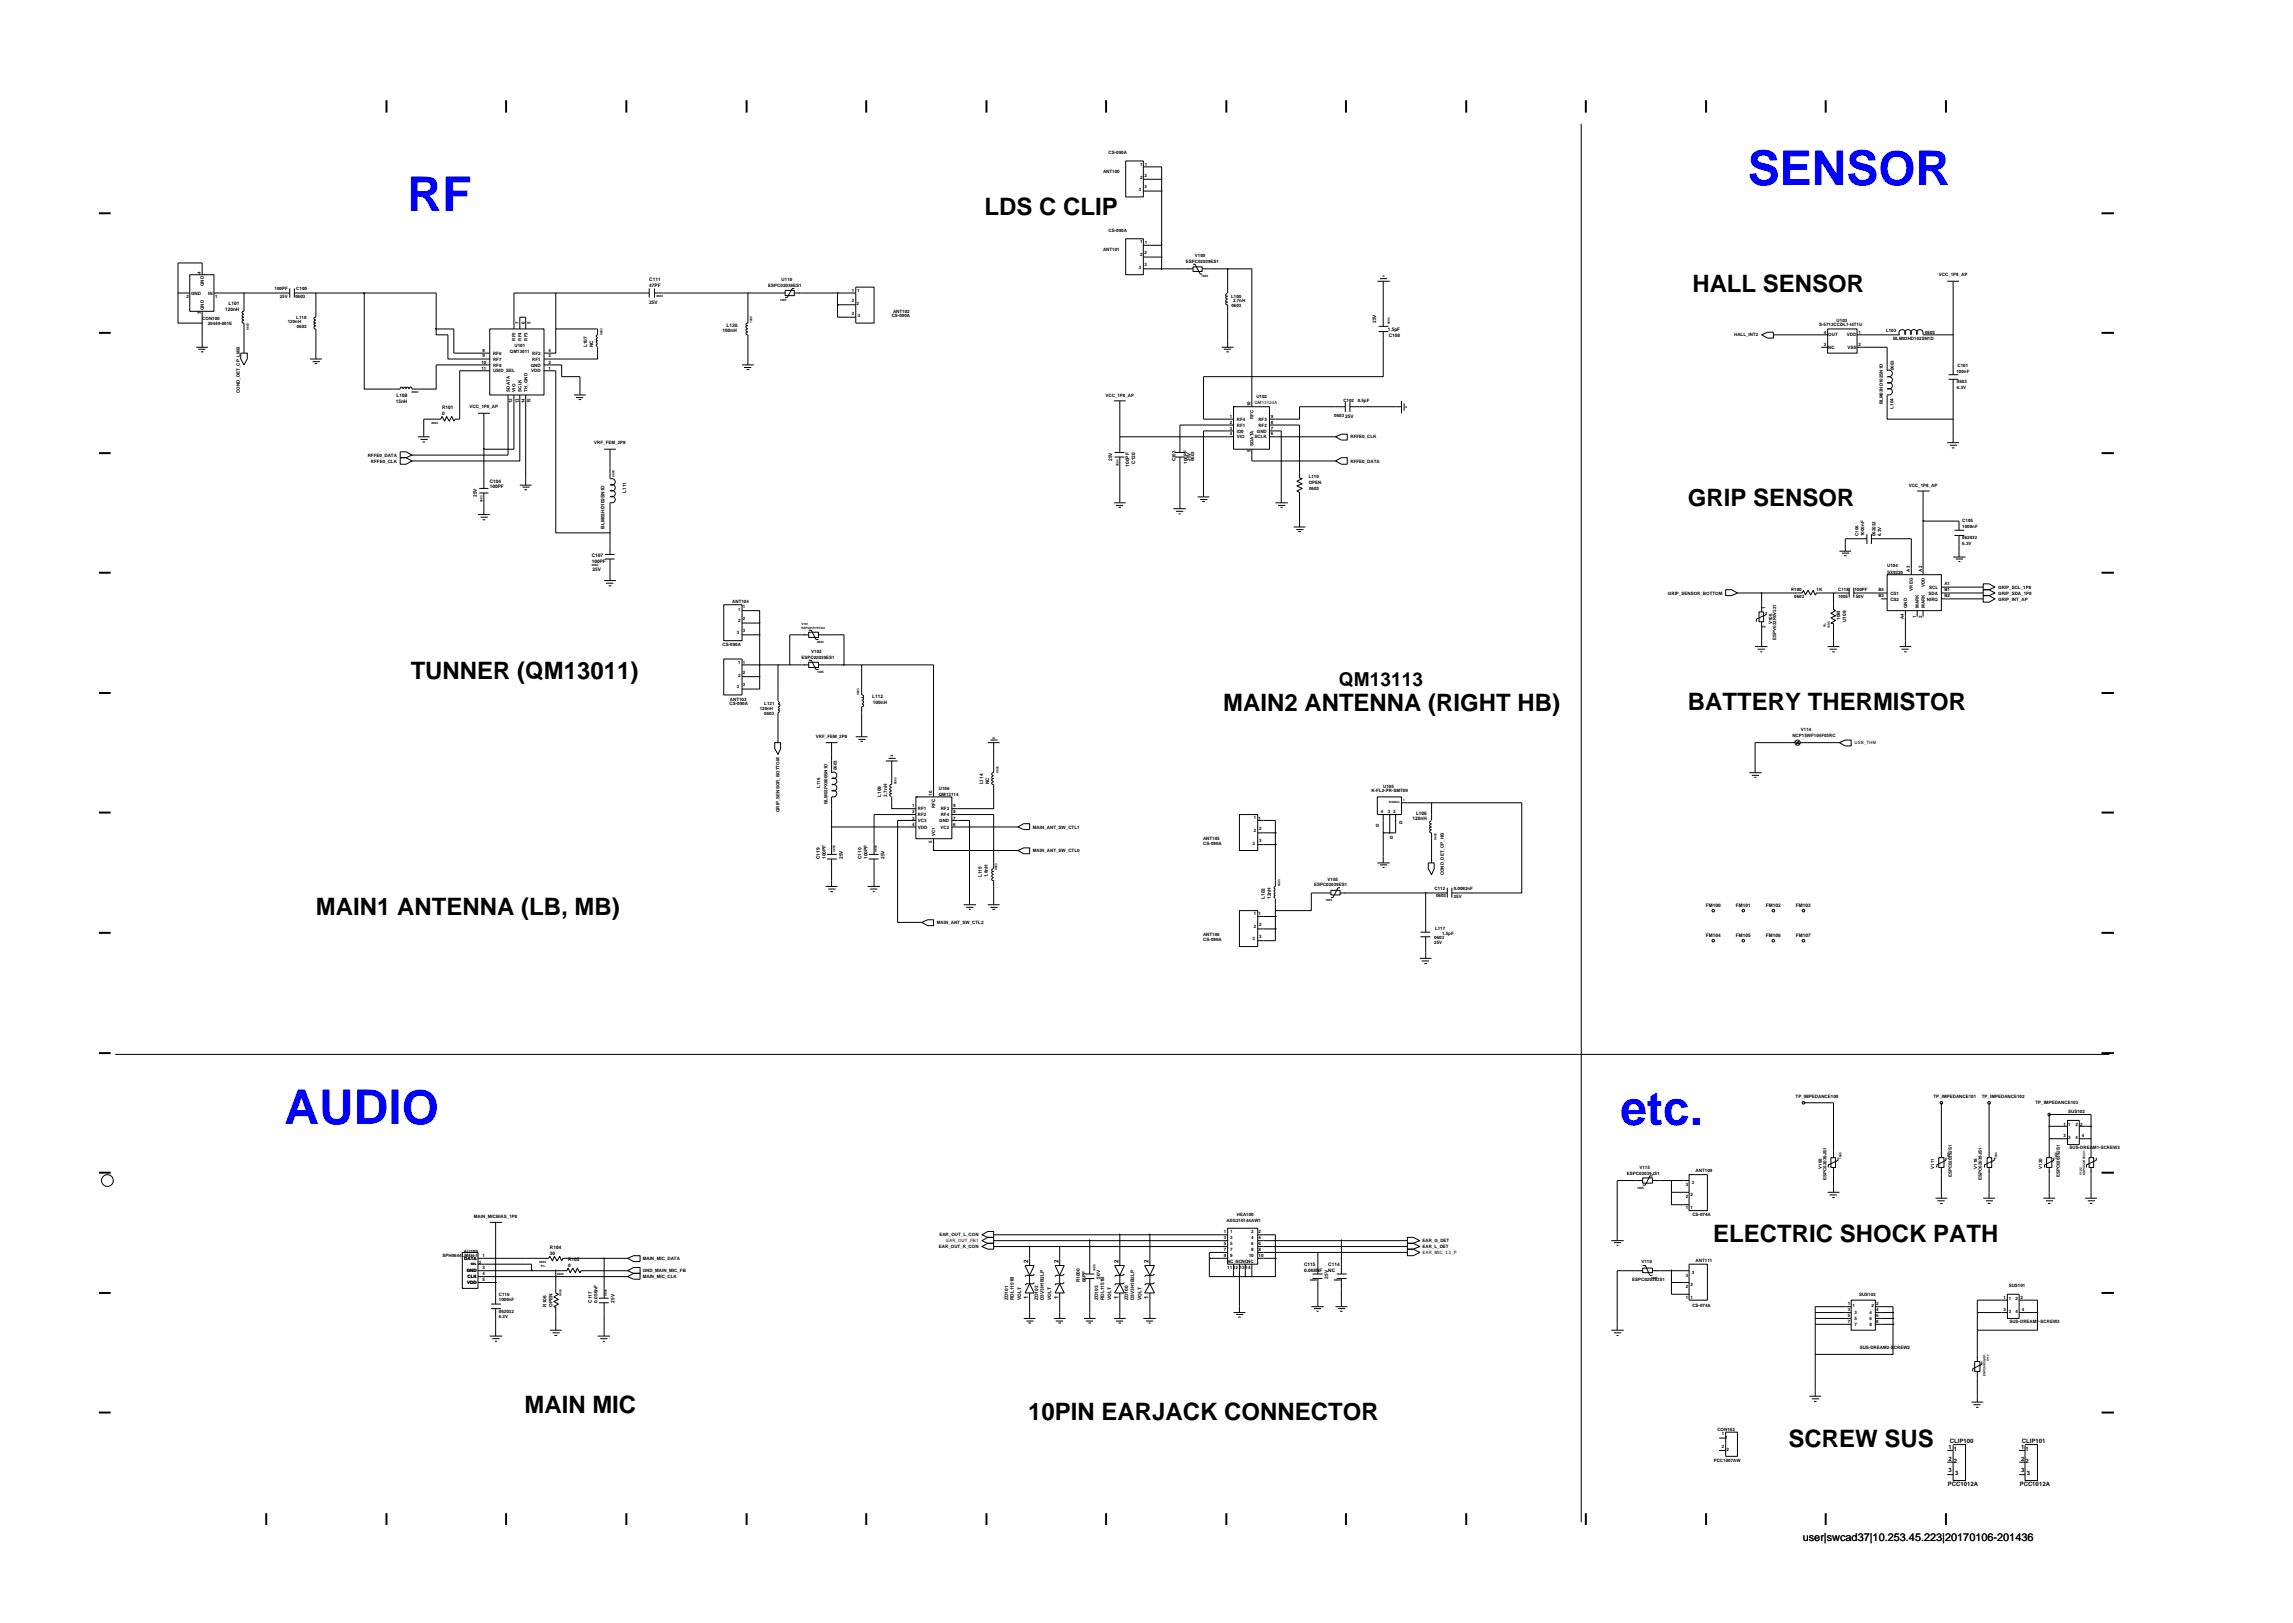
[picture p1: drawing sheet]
<svg xmlns="http://www.w3.org/2000/svg" width="297mm" height="210mm" viewBox="0 0 297 210" stroke-linecap="round" stroke-linejoin="round" font-family="sans-serif">
<defs><g id="words">
<g font-size="6.2" fill="#00f">
<text x="226.4" y="24">SENSOR</text>
<text x="52.8" y="27.3">RF</text>
<text x="36.9" y="145.6">AUDIO</text>
<text x="209.9" y="145.7">etc.</text>
</g>
<g font-size="3.1">
<text x="127.5" y="27.9">LDS C CLIP</text>
<text x="219.2" y="37.8">HALL SENSOR</text>
<text x="218.6" y="65.6">GRIP SENSOR</text>
<text x="53.2" y="87.9">TUNNER (QM13011)</text>
<text x="158.4" y="92.1">MAIN2 ANTENNA (RIGHT HB)</text>
<text x="218.6" y="92">BATTERY THERMISTOR</text>
<text x="40.9" y="118.6">MAIN1 ANTENNA (LB, MB)</text>
<text x="221.9" y="160.9">ELECTRIC SHOCK PATH</text>
<text x="67.9" y="183">MAIN MIC</text>
<text x="133.2" y="184">10PIN EARJACK CONNECTOR</text>
<text x="231.7" y="187.5">SCREW SUS</text>
</g>
<text font-size="2.5" x="173.4" y="88.8">QM13113</text>
<text font-size="1.4" x="233.5" y="199.7">user|swcad37|10.253.45.223|20170106-201436</text>
<g font-size=".8">
<text x="133.2" y="163.6" transform="rotate(-90 133.2 163.6)">2</text>
<text x="137.1" y="163.6" transform="rotate(-90 137.1 163.6)">2</text>
<text x="144.9" y="163.6" transform="rotate(-90 144.9 163.6)">2</text>
<text x="148.8" y="163.6" transform="rotate(-90 148.8 163.6)">2</text>
<text x="133.2" y="168.3" transform="rotate(-90 133.2 168.3)">1</text>
<text x="137.1" y="168.3" transform="rotate(-90 137.1 168.3)">1</text>
<text x="144.9" y="168.3" transform="rotate(-90 144.9 168.3)">1</text>
<text x="148.8" y="168.3" transform="rotate(-90 148.8 168.3)">1</text>
<text x="252.4" y="187.7">1</text>
<text x="252.4" y="189.2">2</text>
<text x="252.4" y="190.8">3</text>
<text x="252.6" y="187">CLIP100</text>
<text x="253.1" y="188">1</text>
<text x="253.1" y="189.6">2</text>
<text x="253.3" y="191.1">3</text>
<text x="261.8" y="187.7">1</text>
<text x="261.8" y="189.2">2</text>
<text x="261.8" y="190.8">3</text>
<text x="261.9" y="187">CLIP101</text>
<text x="262.4" y="188">1</text>
<text x="262.4" y="189.6">2</text>
<text x="262.6" y="191.1">3</text>
<text x="252.3" y="192.5">PCC1012A</text>
<text x="261.6" y="192.5">PCC1012A</text>
</g>
<g font-size=".6">
<text x="142.9" y="22.5">ANT100</text>
<text x="143.6" y="19.9">CS-090A</text>
<text x="147.7" y="23.1">2</text>
<text x="147.7" y="21.4">1</text>
<text x="148.3" y="22.9">2</text>
<text x="148.3" y="21.5">1</text>
<text x="147.5" y="24.8">3</text>
<text x="148.3" y="24.4">3</text>
<text x="26" y="35.5" transform="rotate(-90 26 35.5)">4</text>
<text x="142.9" y="32.5">ANT101</text>
<text x="143.6" y="30">CS-090A</text>
<text x="147.5" y="34.8">3</text>
<text x="147.7" y="33.2">2</text>
<text x="147.7" y="31.5">1</text>
<text x="148.3" y="33">2</text>
<text x="148.3" y="34.5">3</text>
<text x="148.3" y="31.6">1</text>
<text x="153.6" y="34.1">ESPC02039ES1</text>
<text x="154.8" y="33.3">V100</text>
<text x="251.2" y="35.8">VCC_1P8_AP</text>
<text x="24.2" y="38.6">2</text>
<text x="24.8" y="38.2">GND</text>
<text x="26" y="40.7" transform="rotate(-90 26 40.7)">3</text>
<text x="26.2" y="41.5">CON100</text>
<text x="26.4" y="40.2" transform="rotate(-90 26.4 40.2)">GND</text>
<text x="26.4" y="37.1" transform="rotate(-90 26.4 37.1)">GND</text>
<text x="27" y="38.2">IN</text>
<text x="27.9" y="38.6">1</text>
<text x="29.2" y="40.3">120nH</text>
<text x="29.6" y="39.5">L101</text>
<text x="35.6" y="37.6">100PF</text>
<text x="36.2" y="38.6">25V</text>
<text x="37.3" y="41.9">120nH</text>
<text x="38.3" y="38.6">0603</text>
<text x="38.4" y="37.6">C100</text>
<text x="38.4" y="41.3">L118</text>
<text x="84.1" y="36.4">C111</text>
<text x="84.1" y="37.2">47PF</text>
<text x="84.1" y="39.4">25V</text>
<text x="99.5" y="37.2">ESPC02039ES1</text>
<text x="101.3" y="36.4">U110</text>
<text x="110.3" y="37.8">1</text>
<text x="110.4" y="39.1">2</text>
<text x="110.4" y="40.8">3</text>
<text x="111" y="39.5">2</text>
<text x="111" y="37.8">1</text>
<text x="111.1" y="41">3</text>
<text x="115.5" y="41.1">CS-090A</text>
<text x="115.7" y="40.5">ANT102</text>
<text x="159.5" y="38.6">L100</text>
<text x="159.5" y="39.7">0603</text>
<text x="159.7" y="39.1">2.7nH</text>
<text x="178.3" y="41.9" transform="rotate(-90 178.3 41.9)">25V</text>
<text x="237.9" y="41.7">U103</text>
<text x="26.9" y="42.1">20449-001E</text>
<text x="38.4" y="42.4">0603</text>
<text x="62.4" y="47.1">10</text>
<text x="62.4" y="47.9">11</text>
<text x="62.5" y="45.5">8</text>
<text x="62.5" y="46.3">9</text>
<text x="63.9" y="46">RF6</text>
<text x="63.9" y="46.7">RF7</text>
<text x="63.9" y="47.5">RF8</text>
<text x="66.1" y="45.7">QM13011</text>
<text x="66.6" y="44.9">U101</text>
<text x="66.8" y="44.1" transform="rotate(-90 66.8 44.1)">RF5</text>
<text x="67.2" y="42" transform="rotate(-90 67.2 42)">7</text>
<text x="67.6" y="44.1" transform="rotate(-90 67.6 44.1)">RF4</text>
<text x="68" y="42" transform="rotate(-90 68 42)">6</text>
<text x="68.3" y="44.1" transform="rotate(-90 68.3 44.1)">RF3</text>
<text x="68.7" y="42" transform="rotate(-90 68.7 42)">5</text>
<text x="68.8" y="47.5">GND</text>
<text x="68.9" y="46.7">RF1</text>
<text x="68.9" y="46">RF2</text>
<text x="71.1" y="47.1">2</text>
<text x="71.1" y="46.3">3</text>
<text x="71.1" y="45.5">4</text>
<text x="71.1" y="47.9">1</text>
<text x="76.1" y="45" transform="rotate(-90 76.1 45)">L107</text>
<text x="76.8" y="45" transform="rotate(-90 76.8 45)">NC</text>
<text x="93.6" y="43.1">100nH</text>
<text x="94.1" y="42.3">L120</text>
<text x="179.8" y="42.9">1.5pF</text>
<text x="179.9" y="43.7">C108</text>
<text x="224.6" y="43.6">HALL_INT2</text>
<text x="235.6" y="42.3">S-5712CCDL1-I4T1U</text>
<text x="236.3" y="44.8">3</text>
<text x="236.3" y="43.2">4</text>
<text x="236.8" y="45.2">NC</text>
<text x="236.8" y="43.6">OUT</text>
<text x="239.3" y="43.6">VDD</text>
<text x="239.3" y="45.2">VSS</text>
<text x="240.7" y="43.2">1</text>
<text x="240.7" y="44.8">2</text>
<text x="244.3" y="43">L103</text>
<text x="245.2" y="44">BLM03HD102SN1D</text>
<text x="245.3" y="48" transform="rotate(-90 245.3 48)">0603</text>
<text x="249.4" y="43.2">0603</text>
<text x="253.6" y="47.5">C101</text>
<text x="31.1" y="50.9" transform="rotate(-90 31.1 50.9)">COND_DET_CP_LMB</text>
<text x="51.3" y="52.2">15nH</text>
<text x="51.4" y="51.5">L108</text>
<text x="57.3" y="53.8">0</text>
<text x="57.3" y="53">R101</text>
<text x="60.8" y="52.9">VCC_1P8_AP</text>
<text x="63.9" y="48.2">USID_SEL</text>
<text x="66" y="50.7" transform="rotate(-90 66 50.7)">SDATA</text>
<text x="66.4" y="52.3" transform="rotate(-90 66.4 52.3)">12</text>
<text x="66.8" y="50.7" transform="rotate(-90 66.8 50.7)">VIO</text>
<text x="67.2" y="52.3" transform="rotate(-90 67.2 52.3)">13</text>
<text x="67.6" y="50.7" transform="rotate(-90 67.6 50.7)">SCLK</text>
<text x="68" y="52.3" transform="rotate(-90 68 52.3)">14</text>
<text x="68.3" y="50.7" transform="rotate(-90 68.3 50.7)">TH_GND</text>
<text x="68.7" y="52.3" transform="rotate(-90 68.7 52.3)">15</text>
<text x="68.8" y="48.2">VDD</text>
<text x="143.2" y="51.4">VCC_1P8_AP</text>
<text x="162" y="52.6" transform="rotate(-90 162 52.6)">10</text>
<text x="162.8" y="51.6">U102</text>
<text x="172.8" y="54">0603</text>
<text x="174" y="52.1">C102</text>
<text x="175.9" y="52.1">0.5pF</text>
<text x="243.9" y="52.4" transform="rotate(-90 243.9 52.4)">BLM03HD102SN1D</text>
<text x="245.3" y="52.9" transform="rotate(-90 245.3 52.9)">L104</text>
<text x="253.4" y="48.3">100nF</text>
<text x="253.5" y="49.6">0603</text>
<text x="253.5" y="50.4">6.3V</text>
<text x="47.6" y="59.2">RFFE0_DATA</text>
<text x="48.1" y="59.9">RFFE0_CLK</text>
<text x="77" y="57.6">VRF_FEM_2P8</text>
<text x="144.1" y="59.7" transform="rotate(-90 144.1 59.7)">25V</text>
<text x="152.3" y="59.8" transform="rotate(-90 152.3 59.8)">C103</text>
<text x="154.2" y="59.7" transform="rotate(-90 154.2 59.7)">25V</text>
<text x="154.7" y="59.7" transform="rotate(-90 154.7 59.7)">0603</text>
<text x="159.3" y="54.1">1</text>
<text x="159.3" y="54.9">2</text>
<text x="159.3" y="55.7">3</text>
<text x="159.3" y="56.4">4</text>
<text x="160.2" y="54.5">RF4</text>
<text x="160.2" y="55.3">RF1</text>
<text x="160.2" y="56">ID0</text>
<text x="160.2" y="56.8">VIO</text>
<text x="162" y="58.6" transform="rotate(-90 162 58.6)">5</text>
<text x="162.4" y="57.8" transform="rotate(-90 162.4 57.8)">SDATA</text>
<text x="162.4" y="54.3" transform="rotate(-90 162.4 54.3)">RFC</text>
<text x="162.5" y="56.8">SCLK</text>
<text x="162.8" y="56">GND</text>
<text x="163" y="55.3">RF2</text>
<text x="163" y="54.5">RF3</text>
<text x="164.6" y="56.4">6</text>
<text x="164.6" y="55.7">7</text>
<text x="164.6" y="54.9">8</text>
<text x="164.6" y="54.1">9</text>
<text x="174.3" y="54.1">25V</text>
<text x="174.9" y="59.9">RFFE0_DATA</text>
<text x="174.9" y="56.8">RFFE0_CLK</text>
<text x="61.8" y="64.4" transform="rotate(-90 61.8 64.4)">25V</text>
<text x="63.4" y="62.5">C104</text>
<text x="63.4" y="63.3">100PF</text>
<text x="81.1" y="63.9" transform="rotate(-90 81.1 63.9)">L111</text>
<text x="146.3" y="60.4" transform="rotate(-90 146.3 60.4)">100PF</text>
<text x="147" y="60.1" transform="rotate(-90 147 60.1)">C120</text>
<text x="153.8" y="60.1" transform="rotate(-90 153.8 60.1)">100PF</text>
<text x="169.5" y="62.7">OPEN</text>
<text x="169.5" y="61.9">L110</text>
<text x="169.6" y="63.4">0603</text>
<text x="247.3" y="63.1">VCC_1P8_AP</text>
<text x="78.3" y="68.5" transform="rotate(-90 78.3 68.5)">BLM03HD102SN1D</text>
<text x="240.7" y="69.5" transform="rotate(-90 240.7 69.5)">C106</text>
<text x="241.5" y="69.5" transform="rotate(-90 241.5 69.5)">1000nF</text>
<text x="242.9" y="69.5" transform="rotate(-90 242.9 69.5)">062032</text>
<text x="243.7" y="69.5" transform="rotate(-90 243.7 69.5)">6.3V</text>
<text x="254.2" y="67.7">C105</text>
<text x="254.2" y="69.9">062032</text>
<text x="254.2" y="70.6">6.3V</text>
<text x="254.2" y="68.4">1000nF</text>
<text x="76.7" y="72.2">C107</text>
<text x="76.7" y="72.9">100PF</text>
<text x="76.7" y="74">25V</text>
<text x="216.1" y="77">GRIP_SENSOR_BOTTOM</text>
<text x="232" y="76.6">R100</text>
<text x="232.4" y="77.4">0603</text>
<text x="235.3" y="76.6">1K</text>
<text x="238.1" y="76.6">C118</text>
<text x="238.1" y="77.4">1005</text>
<text x="240.2" y="76.6">100PF</text>
<text x="240.4" y="77.4">50V</text>
<text x="243.3" y="77.4">B3</text>
<text x="243.3" y="76.6">B4</text>
<text x="244.5" y="74.3">SX9320</text>
<text x="244.5" y="73.5">U104</text>
<text x="244.9" y="77.8">CS2</text>
<text x="244.9" y="77">CS1</text>
<text x="247.4" y="74.1" transform="rotate(-90 247.4 74.1)">A3</text>
<text x="247.8" y="76.5" transform="rotate(-90 247.8 76.5)">VREG</text>
<text x="249" y="74.1" transform="rotate(-90 249 74.1)">A2</text>
<text x="249.3" y="76.1" transform="rotate(-90 249.3 76.1)">VDD</text>
<text x="249.6" y="77.8">NIRQ</text>
<text x="249.8" y="77">SDA</text>
<text x="249.9" y="76.3">SCL</text>
<text x="251.9" y="75.8">A1</text>
<text x="251.9" y="76.6">B1</text>
<text x="251.9" y="77.4">B2</text>
<text x="258.9" y="76.3">GRIP_SCL_1P8</text>
<text x="258.9" y="77">GRIP_SDA_1P8</text>
<text x="258.9" y="77.8">GRIP_INT_AP</text>
<text x="93.6" y="83.7">CS-090A</text>
<text x="94.9" y="78.2">ANT104</text>
<text x="95.4" y="82.2">3</text>
<text x="95.6" y="79.1">1</text>
<text x="95.6" y="80.6">2</text>
<text x="96.2" y="78.8">1</text>
<text x="96.2" y="80.3">2</text>
<text x="96.2" y="81.9">3</text>
<text x="228.7" y="81.3" transform="rotate(-90 228.7 81.3)">2</text>
<text x="228.7" y="78.8" transform="rotate(-90 228.7 78.8)">1</text>
<text x="229.6" y="80.9" transform="rotate(-90 229.6 80.9)">V106</text>
<text x="230.1" y="82.9" transform="rotate(-90 230.1 82.9)">ESPV022R0V321</text>
<text x="238.4" y="80.3" transform="rotate(-90 238.4 80.3)">10M</text>
<text x="239.2" y="80.6" transform="rotate(-90 239.2 80.6)">U109</text>
<text x="246.6" y="80.2" transform="rotate(-90 246.6 80.2)">A4</text>
<text x="247" y="78.8" transform="rotate(-90 247 78.8)">GND</text>
<text x="248.2" y="80" transform="rotate(-90 248.2 80)">1</text>
<text x="248.6" y="78.8" transform="rotate(-90 248.6 78.8)">MARK</text>
<text x="249" y="80" transform="rotate(-90 249 80)">2</text>
<text x="249.3" y="78.8" transform="rotate(-90 249.3 78.8)">MARK</text>
<text x="95.4" y="89.2">3</text>
<text x="95.6" y="87.7">2</text>
<text x="95.6" y="86">1</text>
<text x="96.2" y="88.8">3</text>
<text x="96.2" y="87.3">2</text>
<text x="96.2" y="86">1</text>
<text x="103.8" y="85.4">ESPC02039ES1</text>
<text x="105.1" y="84.6">V103</text>
<text x="94.5" y="91.4">CS-090A</text>
<text x="94.5" y="90.8">ANT103</text>
<text x="98.4" y="92">120nH</text>
<text x="99" y="92.6">0603</text>
<text x="99" y="91.4">L121</text>
<text x="105.7" y="95.7">VRF_FEM_2P8</text>
<text x="113" y="90.5">L112</text>
<text x="113.1" y="91.2">100nH</text>
<text x="232.2" y="95.4">NCP15WF104F03RC</text>
<text x="233.3" y="94.7">V114</text>
<text x="108.4" y="99.8" transform="rotate(-90 108.4 99.8)">0603</text>
<text x="127.4" y="101.6" transform="rotate(-90 127.4 101.6)">L114</text>
<text x="128.1" y="101.6" transform="rotate(-90 128.1 101.6)">NC</text>
<text x="101" y="105.2" transform="rotate(-90 101 105.2)">GRIP_SENSOR_BOTTOM</text>
<text x="106.2" y="102.1" transform="rotate(-90 106.2 102.1)">L116</text>
<text x="107.2" y="104.1" transform="rotate(-90 107.2 104.1)">BLM03PX800SN1D</text>
<text x="114.2" y="103.2" transform="rotate(-90 114.2 103.2)">L109</text>
<text x="114.9" y="103.2" transform="rotate(-90 114.9 103.2)">2.7nH</text>
<text x="118.2" y="105.4">2</text>
<text x="118.2" y="106.2">3</text>
<text x="118.2" y="107">4</text>
<text x="118.2" y="104.6">1</text>
<text x="118.9" y="105.7">RF2</text>
<text x="118.9" y="106.5">VC3</text>
<text x="118.9" y="107.3">VDD</text>
<text x="118.9" y="105">RF1</text>
<text x="120.8" y="103.1" transform="rotate(-90 120.8 103.1)">10</text>
<text x="121.1" y="104.7" transform="rotate(-90 121.1 104.7)">RFC</text>
<text x="121.6" y="102.3">U106</text>
<text x="121.6" y="103.1">QM13114</text>
<text x="121.7" y="106.5">GND</text>
<text x="121.8" y="107.3">VC2</text>
<text x="121.9" y="105">RF3</text>
<text x="121.9" y="105.7">RF4</text>
<text x="123.5" y="105.4">8</text>
<text x="123.5" y="104.6">9</text>
<text x="123.5" y="107">6</text>
<text x="123.5" y="106.2">7</text>
<text x="133.8" y="107.3">MAIN_ANT_SW_CTL1</text>
<text x="162.4" y="107.8">2</text>
<text x="162.4" y="106.1">1</text>
<text x="163" y="106.2">1</text>
<text x="163.1" y="107.6">2</text>
<text x="177.7" y="102.6">K-FL2-PR-SMT09</text>
<text x="178.2" y="107.1">G</text>
<text x="178.9" y="105.4">4</text>
<text x="179.2" y="102.1">U105</text>
<text x="179.8" y="105.4">3</text>
<text x="180.5" y="105.4">2</text>
<text x="181.3" y="106.7">G</text>
<text x="183" y="106.3">120nH</text>
<text x="183.4" y="105.5">L106</text>
<text x="106.2" y="111.3" transform="rotate(-90 106.2 111.3)">C119</text>
<text x="107" y="111.3" transform="rotate(-90 107 111.3)">100PF</text>
<text x="109.2" y="111.3" transform="rotate(-90 109.2 111.3)">25V</text>
<text x="111.6" y="111.3" transform="rotate(-90 111.6 111.3)">C110</text>
<text x="112.4" y="111.3" transform="rotate(-90 112.4 111.3)">100PF</text>
<text x="114.6" y="111.3" transform="rotate(-90 114.6 111.3)">25V</text>
<text x="120.8" y="109.1" transform="rotate(-90 120.8 109.1)">5</text>
<text x="121.1" y="108.3" transform="rotate(-90 121.1 108.3)">VC1</text>
<text x="127.2" y="113.7" transform="rotate(-90 127.2 113.7)">L115</text>
<text x="128" y="113.7" transform="rotate(-90 128 113.7)">1.8nH</text>
<text x="133.8" y="110.4">MAIN_ANT_SW_CTL0</text>
<text x="155.8" y="108.8">ANT105</text>
<text x="155.9" y="109.4">CS-090A</text>
<text x="162.2" y="109.4">3</text>
<text x="163.1" y="109.1">3</text>
<text x="180" y="108.7">G</text>
<text x="187" y="113.4" transform="rotate(-90 187 113.4)">COND_DET_CP_HB</text>
<text x="121.4" y="119.7">MAIN_ANT_SW_CTL2</text>
<text x="162.4" y="118.6">1 1</text>
<text x="163.1" y="119.9">2</text>
<text x="163.9" y="116.4" transform="rotate(-90 163.9 116.4)">L102</text>
<text x="164.6" y="116.4" transform="rotate(-90 164.6 116.4)">12nH</text>
<text x="170.2" y="114.8">ESPC02039ES1</text>
<text x="172" y="114.1">V105</text>
<text x="185.8" y="115.3">C112</text>
<text x="186" y="116.2">0603</text>
<text x="188.3" y="116.3">25V</text>
<text x="188.3" y="115.3">0.0082nF</text>
<text x="221" y="117.5">FM100</text>
<text x="224.9" y="117.5">FM101</text>
<text x="228.8" y="117.5">FM102</text>
<text x="232.7" y="117.5">FM103</text>
<text x="155.8" y="121.3">ANT106</text>
<text x="155.9" y="121.9">CS-090A</text>
<text x="162.2" y="121.8">3</text>
<text x="162.4" y="120.3">2</text>
<text x="163.1" y="121.5">3</text>
<text x="185.8" y="122.3">25V</text>
<text x="185.8" y="121.7">0603</text>
<text x="185.9" y="120.5">L117</text>
<text x="186.8" y="121.1">1.5pF</text>
<text x="221" y="121.4">FM104</text>
<text x="224.9" y="121.4">FM105</text>
<text x="228.8" y="121.4">FM106</text>
<text x="232.7" y="121.4">FM107</text>
<text x="232.6" y="142.2">TP_IMPEDANCE100</text>
<text x="250.5" y="142.2">TP_IMPEDANCE101</text>
<text x="256.7" y="142.2">TP_IMPEDANCE102</text>
<text x="263.7" y="143.1">TP_IMPEDANCE103</text>
<text x="267.3" y="145.8">1</text>
<text x="267.3" y="147.3">3</text>
<text x="267.9" y="144.2">SUS102</text>
<text x="267.9" y="145.9">1</text>
<text x="267.9" y="147.5">3</text>
<text x="268.1" y="148.9">SUS-DREAM1-SCREW3</text>
<text x="268.9" y="145.9">2</text>
<text x="268.9" y="147.5">4</text>
<text x="269.5" y="145.8">2</text>
<text x="269.7" y="147.3">4</text>
<text x="210.8" y="152.2">ESPC02039JS1</text>
<text x="212.4" y="151.4">V115</text>
<text x="218.4" y="155.2">2</text>
<text x="218.4" y="153.7">3</text>
<text x="219" y="155">2</text>
<text x="219.2" y="153.4">3</text>
<text x="219.7" y="151.8">ANT109</text>
<text x="236" y="151.4" transform="rotate(-90 236 151.4)">V108</text>
<text x="236.6" y="152.9" transform="rotate(-90 236.6 152.9)">ESPC02039JS1</text>
<text x="250.6" y="151.4" transform="rotate(-90 250.6 151.4)">V111</text>
<text x="252.8" y="152.5" transform="rotate(-90 252.8 152.5)">ESPC02039JS1</text>
<text x="256.1" y="151.4" transform="rotate(-90 256.1 151.4)">V118</text>
<text x="256.7" y="152.9" transform="rotate(-90 256.7 152.9)">ESPC02039JS1</text>
<text x="264.5" y="151.4" transform="rotate(-90 264.5 151.4)">V120</text>
<text x="266.8" y="152.5" transform="rotate(-90 266.8 152.5)">ESPC02039JS1</text>
<text x="61.4" y="157.8">MAIN_MICBIAS_1P8</text>
<text x="71.2" y="161.8">R104</text>
<text x="121.6" y="161.7">EAR_OUT_R_CON</text>
<text x="121.7" y="160.2">EAR_OUT_L_CON</text>
<text x="158.5" y="160.6">3</text>
<text x="158.5" y="161.3">5</text>
<text x="158.5" y="159.8">1</text>
<text x="158.9" y="158.4">AXG210144AW1</text>
<text x="159.4" y="160.6">3</text>
<text x="159.4" y="161.3">5</text>
<text x="159.4" y="159.8">1</text>
<text x="160.2" y="157.6">HEA100</text>
<text x="162.1" y="159.8">2</text>
<text x="162.1" y="160.6">4</text>
<text x="162.1" y="161.3">6</text>
<text x="163" y="159.8">2</text>
<text x="163" y="160.6">4</text>
<text x="163" y="161.3">6</text>
<text x="184.3" y="161.7">EAR_L_DET</text>
<text x="184.3" y="160.9">EAR_G_DET</text>
<text x="218.4" y="156.6">1</text>
<text x="219" y="156.7">1</text>
<text x="219.2" y="157.6">CS-074A</text>
<text x="57.3" y="162.9">SPH0644LM4H-1</text>
<text x="60.1" y="162.3">AU100</text>
<text x="60.1" y="163.2">DATA</text>
<text x="60.5" y="164.8">GND</text>
<text x="60.5" y="166.4">VDD</text>
<text x="60.6" y="165.6">CLK</text>
<text x="62" y="163.7">2</text>
<text x="62.5" y="165.9">5</text>
<text x="62.5" y="165.2">4</text>
<text x="62.5" y="162.9">1</text>
<text x="62.5" y="164.4">3</text>
<text x="64.6" y="167.8">C116</text>
<text x="71.2" y="162.6">30</text>
<text x="73.6" y="164.1">0</text>
<text x="73.6" y="163.4">R105</text>
<text x="83.3" y="165.6">MAIN_MIC_CLK</text>
<text x="83.3" y="163.2">MAIN_MIC_DATA</text>
<text x="83.3" y="164.8">GND_MAIN_MIC_FB</text>
<text x="139.9" y="166.1" transform="rotate(-90 139.9 166.1)">R1000</text>
<text x="140.7" y="166.1" transform="rotate(-90 140.7 166.1)">68PF</text>
<text x="142.5" y="165.6" transform="rotate(-90 142.5 165.6)">50V</text>
<text x="158.5" y="162.1">7</text>
<text x="158.5" y="162.8">9</text>
<text x="159" y="163.6">NC NCNCNC</text>
<text x="159" y="164.4">11</text>
<text x="159.4" y="162.1">7</text>
<text x="159.4" y="162.8">9</text>
<text x="159.7" y="164.4">12 13</text>
<text x="161.3" y="164.4">14</text>
<text x="161.8" y="162.8">10</text>
<text x="162.1" y="162.1">8</text>
<text x="163" y="162.1">8</text>
<text x="163" y="162.8">10</text>
<text x="168.9" y="164">C115</text>
<text x="168.9" y="164.8">0.068NF</text>
<text x="172.1" y="164.8">NC</text>
<text x="172.1" y="164">C114</text>
<text x="172.1" y="165.6" transform="rotate(-90 172.1 165.6)">25V</text>
<text x="211.4" y="166">ESPC02039JS1</text>
<text x="212.6" y="163.6">V110</text>
<text x="218.4" y="166.9">2</text>
<text x="218.4" y="165.4">3</text>
<text x="219" y="166.6">2</text>
<text x="219.2" y="165">3</text>
<text x="219.7" y="163.4">ANT111</text>
<text x="240.8" y="167.9">SUS103</text>
<text x="260.2" y="166.7">SUS101</text>
<text x="64.6" y="170">062032</text>
<text x="64.6" y="170.8">6.3V</text>
<text x="64.6" y="168.6">1000nF</text>
<text x="70.8" y="169.3" transform="rotate(-90 70.8 169.3)">R106</text>
<text x="71.6" y="169.3" transform="rotate(-90 71.6 169.3)">OPEN</text>
<text x="76.7" y="168.8" transform="rotate(-90 76.7 168.8)">C117</text>
<text x="77.4" y="168.8" transform="rotate(-90 77.4 168.8)">0.056nF</text>
<text x="79.6" y="168.8" transform="rotate(-90 79.6 168.8)">25V</text>
<text x="130.6" y="168.4" transform="rotate(-90 130.6 168.4)">ZD101</text>
<text x="131.3" y="168.4" transform="rotate(-90 131.3 168.4)">RDL1151B</text>
<text x="132.3" y="168.4" transform="rotate(-90 132.3 168.4)">VOLT</text>
<text x="134.5" y="168.4" transform="rotate(-90 134.5 168.4)">ZD102</text>
<text x="135.2" y="168.4" transform="rotate(-90 135.2 168.4)">D3V3H1B2LP</text>
<text x="136.2" y="168.4" transform="rotate(-90 136.2 168.4)">VOLT</text>
<text x="142.3" y="168.4" transform="rotate(-90 142.3 168.4)">ZD103</text>
<text x="143" y="168.4" transform="rotate(-90 143 168.4)">RDL1151B</text>
<text x="144" y="168.4" transform="rotate(-90 144 168.4)">VOLT</text>
<text x="146.2" y="168.4" transform="rotate(-90 146.2 168.4)">ZD100</text>
<text x="146.9" y="168.4" transform="rotate(-90 146.9 168.4)">D3V3H1B2LP</text>
<text x="147.9" y="168.4" transform="rotate(-90 147.9 168.4)">VOLT</text>
<text x="218.4" y="168.3">1</text>
<text x="219" y="168.3">1</text>
<text x="219.2" y="169.3">CS-074A</text>
<text x="239.4" y="171.4">7</text>
<text x="239.4" y="169.1">1</text>
<text x="239.4" y="170.6">5</text>
<text x="239.4" y="169.9">3</text>
<text x="240" y="169.3">1</text>
<text x="240.2" y="171.7">7</text>
<text x="240.2" y="171">5</text>
<text x="240.2" y="170.2">3</text>
<text x="242.2" y="171.7">8</text>
<text x="242.2" y="171">6</text>
<text x="242.2" y="170.2">4</text>
<text x="242.4" y="169.3">2</text>
<text x="243" y="171.4">8</text>
<text x="243" y="170.6">6</text>
<text x="243" y="169.9">4</text>
<text x="243" y="169.1">2</text>
<text x="259.5" y="168.3">1</text>
<text x="259.5" y="169.9">3</text>
<text x="260.2" y="168.4">1</text>
<text x="260.2" y="170">3</text>
<text x="260.3" y="171.4">SUS-DREAM1-SCREW3</text>
<text x="261.1" y="168.4">2</text>
<text x="261.1" y="170">4</text>
<text x="261.7" y="168.3">2</text>
<text x="261.9" y="169.9">4</text>
<text x="240.9" y="174.7">SUS-DREAM2-SCREW2</text>
<text x="222.5" y="185.4">CON103</text>
<text x="223.1" y="186">1</text>
<text x="222" y="189.4">PCC1007AW</text>
<text x="223.1" y="187.6">2</text>
<text x="223.5" y="186.5">1</text>
<text x="223.6" y="188">2</text>
</g>
<g font-size=".6" fill="#f00">
<text x="162.5" y="52.4">QM13124A</text>
<text x="240.2" y="96.4">USB_THM</text>
<text x="122.6" y="160.9">EAR_OUT_FB1</text>
<text x="184.3" y="162.5">EAR_MIC_3.5_P</text>
</g>
<g font-size=".4">
<text x="155.6" y="35.9">1005</text>
<text x="85" y="38.4">0603</text>
<text x="97.4" y="41.9" transform="rotate(-90 97.4 41.9)">1005</text>
<text x="101" y="39">1005</text>
<text x="32.2" y="42.7" transform="rotate(-90 32.2 42.7)">0603</text>
<text x="78" y="43.4" transform="rotate(-90 78 43.4)">0603</text>
<text x="180" y="42" transform="rotate(-90 180 42)">0603</text>
<text x="53.4" y="50.9">0603</text>
<text x="55.9" y="54.9">0603</text>
<text x="62.5" y="65.1" transform="rotate(-90 62.5 65.1)">0603</text>
<text x="79.6" y="61.8" transform="rotate(-90 79.6 61.8)">0603</text>
<text x="144.9" y="60.4" transform="rotate(-90 144.9 60.4)">0603</text>
<text x="76.7" y="73.4">0603</text>
<text x="103.8" y="81">V101</text>
<text x="103.8" y="81.5">ESPV01R75V321</text>
<text x="105.9" y="83.3">0603</text>
<text x="236.5" y="81.3" transform="rotate(-90 236.5 81.3)">5%</text>
<text x="237" y="81.4" transform="rotate(-90 237 81.4)">1005</text>
<text x="105.9" y="87.2">1005</text>
<text x="111.3" y="90" transform="rotate(-90 111.3 90)">0603</text>
<text x="116.1" y="101.6" transform="rotate(-90 116.1 101.6)">0603</text>
<text x="129.3" y="100.1" transform="rotate(-90 129.3 100.1)">0603</text>
<text x="179.9" y="104">SIGNAL</text>
<text x="181.8" y="103.8">1</text>
<text x="108.2" y="110.3" transform="rotate(-90 108.2 110.3)">0603</text>
<text x="113.6" y="110.3" transform="rotate(-90 113.6 110.3)">0603</text>
<text x="129.2" y="112.7" transform="rotate(-90 129.2 112.7)">0603</text>
<text x="186.1" y="108.8" transform="rotate(-90 186.1 108.8)">0603</text>
<text x="165.8" y="114.8" transform="rotate(-90 165.8 114.8)">0603</text>
<text x="171.7" y="116.7">1005</text>
<text x="212.1" y="154">1005</text>
<text x="238.6" y="150.1" transform="rotate(-90 238.6 150.1)">1005</text>
<text x="252.5" y="150.1" transform="rotate(-90 252.5 150.1)">1005</text>
<text x="258.7" y="150.1" transform="rotate(-90 258.7 150.1)">1005</text>
<text x="266.5" y="150.1" transform="rotate(-90 266.5 150.1)">1005</text>
<text x="269.7" y="152.2" transform="rotate(-90 269.7 152.2)">V102</text>
<text x="270.1" y="152.2" transform="rotate(-90 270.1 152.2)">ESPV022R0V321</text>
<text x="61" y="163.9">SEL</text>
<text x="69.9" y="163.6">0603</text>
<text x="70" y="164.1">5%</text>
<text x="72.2" y="165.1">0603</text>
<text x="72.8" y="167.8" transform="rotate(-90 72.8 167.8)">0603</text>
<text x="78.6" y="167.8" transform="rotate(-90 78.6 167.8)">0603</text>
<text x="141.9" y="164.7" transform="rotate(-90 141.9 164.7)">1005</text>
<text x="169.7" y="166">0603</text>
<text x="172.8" y="166">0603</text>
<text x="213.9" y="165.7">1005</text>
<text x="257.2" y="178.3" transform="rotate(-90 257.2 178.3)">ESPC01039JS1</text>
<text x="257.7" y="176.4" transform="rotate(-90 257.7 176.4)">V117</text>
</g>
</g></defs>
<g fill="none" stroke="#000" stroke-width=".13">
<path d="M204.8 16v181.2M23.1 38v3.9h3.1M23.1 38h1.5M24.6 35.6h3.1v4.7h-3.1zM26.2 35.6v-1.5h-3.1v3.9M27.7 38h9.8M31.6 38v2.3M37.5 37.4v1.2M38.1 38h18.4v4.6M38.1 37.4v1.2M40.9 38v3.1M47.1 38h.1h-.1"/>
<path d="M47.2 38v12.4h4.7v-.2h.1h.1l.1 .2M72 38v4.6M84.1 38h-17.5v4.6M84.1 37.4v1.2M84.8 38h16.9M84.8 37.4v1.2M96.9 38v3.9M101.7 37.6h1.2v.7h-1.2zM102.9 37.4h-.3l-.6 1.2h-.3M102.9 38h8M108.5 39.5l.1 .1zM108.5 38h.1h-.1"/>
<path d="M108.5 38v3.1h2.4M108.5 39.5h2.4M110.9 37.2h2.3v4.7h-2.3zM145.8 30.9h2.3v4.7h-2.3zM145.8 20.9h2.3v4.6h-2.3zM148.1 31.8h2.4v1.5M148.1 24.8h2.4v7M148.1 23.2h2.4v1.6M148.1 21.6h2.4v1.6M148.1 34.8h6.4M148.1 33.3h2.4M150.5 34.9v-.1v.1"/>
<path d="M150.5 31.8v-.1v.1M150.5 33.3v1.5M154.5 34.6h1.2v.6h-1.2zM154.5 34.2h.3l.7 1.3h.2M155.7 34.8h6.5v17.9M159 38.1h-.2v.1v.1l.2 .1M159 38.8l-.2 .1v.1v.1h.2M159 38.4h-.2v.2v.1h.2M159 39.2h-.2v.1v.1l.2 .1M159 34.9v-.1v.1M159 34.8v3.2M159 39.5v5.5"/>
<path d="M178.4 36.4h1.6M178.8 36.1h.9M179.1 35.8h.3M179.2 36.4v5.9M252.3 36.4h1.5M253 36.4v12.1M25.4 45h1.6M25.7 45.2h.9M26 45.6h.4M26.2 40.3v4.7M31.2 45.7h.8v.8l-.4 .8-.4-.8zM31.6 40.8h-.2v.1v.1l.2 .1"/>
<path d="M31.6 41.5l-.2 .1v.1v.1h.2v3.9M31.6 40.3l-.2 .1v.1v.1h.2M31.6 41.1h-.2v.2v.1h.2M40.2 46.5h1.5M40.5 46.8h.9M40.8 47.1h.3M40.9 41.5l-.2 .1v.1v.1h.2M40.9 42.3h-.2v.1v.2h.2M40.9 41.1h-.2v.2v.1h.2M40.9 41.9h-.2v.1v.1l.2 .1M40.9 42.6v3.9M51.8 59.3h.8l.8 .4-.8 .4h-.8z"/>
<path d="M51.8 58.5h.8l.8 .5-.8 .3h-.8zM52.3 50.4v-.2h.1h.2v.2M52.6 50.4l.1-.2h.1h.1v.2M53 50.4l.1-.2h.1h.1v.2M54.1 56.6h1.6M54.5 56.9h.9M54.7 57.3h.4M56.4 42.6h.1h-.1M56.5 42.6v.8h1.5v3.1h5.4M56.5 42.6h2.3v3.1h4.6M61.9 53.5h1.5M62.7 58.2v-.1v.1"/>
<path d="M62.7 53.5v9.8M63.4 42.6h7.1v8.6h-7.1zM63.4 48h-3.9v6.3h-.5l-.2 .3-.3-.6-.3 .6-.3-.6-.3 .6-.3-.6-.2 .3h-2.2v2.3M63.4 47.3h-6.9v3.1h-3.1M65.8 51.2v7.8h-12.4M66.6 51.2v7h-3.9M67.3 51.2v8.5h-13.9M67.3 42.6v-1.5h.8v1.5M68.1 51.2v11.7M70.4 42.6h.1M70.5 48h1.5v21h7M70.5 47.3h2.3v1.5h2.3v2.4"/>
<path d="M72 42.6h5.4v.8l-.2 .1 .2 .2M72 42.6v3.1h-1.5M74.4 51.2h1.5M74.6 51.5h1M75 51.8h.3M77.4 44.6l-.2 .1 .2 .2M77.4 43.8l-.2 .2 .2 .1-.2 .2 .2 .2M77.4 45v1.5h-6.9M78.3 58.2h1.5M79 58.2v3.8M96.1 47.3h1.5M96.4 47.6h.9"/>
<path d="M96.7 47.9h.4M96.9 43.1h-.2l-.1 .1 .1 .1 .2 .1M96.9 42.2h-.2l-.1 .2 .1 .1h.2M96.9 42.6l-.2 .1-.1 .1 .1 .1h.2M96.9 41.9h-.2l-.1 .1 .1 .1 .2 .1M96.9 43.4v3.9M144.3 51.9h1.5M144.4 58.6h1.3M144.4 59.2h1.3M145.1 51.9v6.7M145.1 59.2v5.9M145.1 56.6h14.7"/>
<path d="M152.2 58.6h1.2M152.2 59.2h1.2M152.9 59.2v6.7M158.3 45h1.5M158.5 45.2h1M158.9 45.6h.3M159.8 52.7h4.7v5.5h-4.7v-5.5h.2M159.8 55.1h-6.9v3.5M159.8 55.8h-3.9v8.6M162.2 58.2v1.5h10.8M164.5 55.1h3.8v6.8l.4 .1-.7 .3 .7 .4-.7 .2 .7 .4-.7 .3 .3 .2v4.5M164.5 56.6h8.5"/>
<path d="M164.5 55.8h1.5v9.3M173 59.7l.8-.4h.7v.8h-.7zM173 56.6l.8-.4h.7v.8h-.7zM174.3 52.7h-6v1.6h-3.8M174.3 52.1v1.3M174.9 52.7h6.7M174.9 52.1v1.3M178.6 43h1.3M178.6 42.3h1.3M179.2 43v5.8h-23.3v5.5h3.9M181.6 51.9v1.6M181.9 52.3v.9"/>
<path d="M182.1 52.6v.3M228.2 43.4l.8-.4h.7v.8h-.7zM229.7 43.4h7.1M235.9 45h.9M236.8 42.6h3.8v3.1h-3.8zM240.6 45h3.9v3a.42 .42 0 0 1 .6 .4 .42 .42 0 0 1-.6 .3M244.5 49.6a.42 .42 0 0 1 .6 .4 .42 .42 0 0 1-.6 .3M244.5 50.4a.42 .42 0 0 1 .6 .3 .42 .42 0 0 1-.6 .4M244.5 51.2v3.1h8.5M244.5 48.9a.42 .42 0 0 1 .6 .3 .42 .42 0 0 1-.6 .4M246.8 43.3a.42 .42 0 0 0-.4-.6 .42 .42 0 0 0-.3 .7h-5.5M247.5 43.3a.42 .42 0 0 0-.4-.6 .42 .42 0 0 0-.3 .7"/>
<path d="M248.3 43.3a.42 .42 0 0 0-.4-.6 .42 .42 0 0 0-.3 .7M249.1 43.3a.42 .42 0 0 0-.4-.6 .42 .42 0 0 0-.3 .7M249.1 43.4h3.9M252.3 57.3h1.5M252.4 48.5h1.3M252.4 49.1h1.3M252.6 57.7h.9M252.8 58h.4M253 49.1v8.2M61.9 66.7h1.5M62.1 63.3h1.2M62.1 63.9h1.2"/>
<path d="M62.3 67h.9M62.5 67.3h.4M62.7 63.9v2.8M67.3 62.9h1.6M67.7 63.1h.9M67.9 63.4h.4M78.3 75.2h1.5M78.3 72.4h1.3M78.3 71.8h1.3M78.5 75.6h.9M78.9 75.9h.3M79 63.6a.42 .42 0 0 1 .7 .3 .42 .42 0 0 1-.6 .4"/>
<path d="M79 64.4a.42 .42 0 0 1 .7 .3 .42 .42 0 0 1-.6 .4M79 62.9a.42 .42 0 0 1 .7 .3 .42 .42 0 0 1-.6 .4M79 65.1v6.7M79 72.4v2.8M79.1 62.1a.42 .42 0 0 1 .6 .3 .42 .42 0 0 1-.6 .4M93.8 78.3h2.3v4.7h-2.3zM96.1 79.1h2.3v1.6M144.3 65.1h1.5M144.6 65.5h.9M144.9 65.7h.3M152 65.9h1.6M152.3 66.2h1"/>
<path d="M152.7 66.6h.2M155.1 64.4h1.6M155.5 64.7h.9M155.7 65h.4M165.2 65.1h1.6M165.6 65.5h.9M165.9 65.7h.2M167.6 68.3h1.5M167.9 68.6h1M168.2 68.9h.3M223.5 76.4h.8l.8 .4-.8 .4h-.8zM225.1 76.8h8.4l.1-.3 .3 .6 .3-.6 .4 .6 .3-.6 .2 .6 .2-.3h4.3"/>
<path d="M227.9 79.3h.6v1.2h-.6zM228.1 76.8h.1h-.1M228.2 76.8v2.5M228.8 79.3v.3l-1.3 .6v.3M237.5 76.8v2.1l.3 .2-.6 .3 .6 .4-.6 .2 .6 .4-.6 .3 .3 .1v3M238.3 71.4h1.5M238.6 71.7h1M238.9 72h.3M239.6 76.1v1.3M240.1 76.8h4.4M240.1 76.1v1.3M241.8 69.8h-2.8v1.6"/>
<path d="M241.8 69.2v1.3M242.4 69.8h5.2v4.7M242.4 69.2v1.3M243.7 77.6h.8M244.5 74.5h7v4.6h-7zM244.5 74.5h.1M246.8 79.1v4.7M248.4 63.6h1.6M248.4 79.1v.8M249.1 67.4l.1 .1zM249.1 67.5h4.7v1.2M249.1 63.6v10.9"/>
<path d="M249.1 79.1v.8M251.5 76.1h5.4M251.5 76.8h5.4M251.5 77.6h5.4M253 72.2h1.6M253.2 68.7h1.3M253.2 69.4h1.3M253.4 72.4h.9M253.7 72.8h.2M253.8 69.4v2.8M256.9 75.6h.8l.7 .5-.7 .3h-.8zM256.9 77.2h.8l.7 .4-.7 .4h-.8z"/>
<path d="M256.9 76.4h.8l.7 .4-.7 .4h-.8zM93.8 85.4h2.3v4.6h-2.3zM96.1 86.1h2.3v1.6M96.1 82.2h2.3M96.1 80.7h2.3M96.1 87.7h2.3M98.4 80.7v-.1v.1M98.4 80.7v5.4h6.4M98.4 87.7v1.6h-2.3M100.4 96.2h.7v.8l-.3 .7-.4-.7zM100.8 90.9l.2 .1-.2 .2 .2 .1v.1v.1h-.2M100.8 91.6l.2 .2-.2 .2 .2 .1-.2 .2v3.9"/>
<path d="M100.8 86.1v4.7M104.8 85.8h1.2v.7h-1.2zM104.8 81.9h1.2v.7h-1.2zM104.8 85.5h.3l.6 1.2h.3M104.8 81.6h.3l.6 1.2h.3M104.8 82.2h-2.5v3.9M106 86.1h14.9v17.1M106 82.2h3.3v3.9M107 96.2h1.5M107.7 96.2v3.9a.42 .42 0 0 1 .7 .3 .42 .42 0 0 1-.6 .4M109.2 86.1h.1h-.1M110.9 95.4h1.5"/>
<path d="M111.2 95.8h.9M111.4 96h.4M111.6 86.1v3.9l.2 .1 .1 .1-.1 .1h-.2M111.6 91.6v3.8M111.6 91.2l.2 .1 .1 .1-.1 .1h-.2M111.6 90.4h.2l.1 .1-.1 .2h-.1M111.6 90.8h.2l.1 .2-.1 .1h-.1M114.8 98.6h1.5M115.1 98.2h.9M115.3 97.9h.4M115.5 98.6v3M128 96.2h1.5"/>
<path d="M128.3 95.9h.9M128.6 95.6h.3M128.7 96.2v3.9M227.4 83.8h1.6M227.7 84.1h.9M228 84.4h.3M228.2 80.5v3.3M236.8 83.8h1.5M237 84.1h.9M237.3 84.4h.4M238.3 96.2l.7-.3h.8v.7h-.8zM238.3 96.2h-5.1l-.2 .2-.1-.4-.1 .4-.2-.4-.2 .2h-5v3.9"/>
<path d="M246.1 83.8h1.5M246.3 84.1h1M246.7 84.4h.3M107 114.8h1.5M107.1 111.3h1.3M107.1 110.7h1.3M107.3 115.2h.9M107.6 115.5h.3M107.7 102.5a.42 .42 0 0 1 .7 .3 .42 .42 0 0 1-.6 .4M107.7 100.9a.42 .42 0 0 1 .7 .3 .42 .42 0 0 1-.6 .4M107.7 107.1v-.1v.1M107.7 103.2v7.5"/>
<path d="M107.7 111.3v3.5M107.7 107.1h10.9M107.8 101.7a.42 .42 0 0 1 .6 .4 .42 .42 0 0 1-.6 .3M112.4 114.8h1.6M112.6 111.3h1.2M112.6 110.7h1.2M112.7 115.2h1M113.1 115.5h.2M113.2 111.3v3.5M115.5 102.8l-.2 .1v.1v.1h.2M115.5 102.1h-.2v.1v.1l.2 .1M115.5 102.5h-.2v.1v.2h.2"/>
<path d="M115.5 101.6l-.2 .1v.1v.1l.2 .1M115.5 103.2v1.6h3.1M118.6 103.2h4.7v5.5h-4.7zM118.6 106.3h-2.3v13.2h3.1M118.6 103.2h.3M118.6 105.5h-5.4v5.2M119.4 119.5l.8-.3h.7v.7h-.7zM120.9 108.7v1.5h11M123.3 105.5h5.4v7.1M123.3 106.3h2.3v10.9M123.3 107.1h8.6M124.8 117.2h1.6"/>
<path d="M125.2 117.5h.9M125.5 117.8h.3M128 117.2h1.5M128.3 117.5h.9M128.6 117.8h.3M128.7 113.8h-.2v.1v.1l.2 .1M128.7 112.9h-.2v.2v.1h.2M128.7 113.3l-.2 .1v.1v.1h.2M128.7 112.6h-.2v.1v.1l.2 .1M128.7 101.3h-.2v.2v.1h.2M128.7 100.5l-.2 .1v.1v.1h.2M128.7 100.9h-.2v.1v.2h.2"/>
<path d="M128.7 100.1l-.2 .1v.1v.1h.2M128.7 101.6v3.2h-5.4M128.7 114.1v3.1M131.9 107.1l.7-.4h.8v.8h-.8zM131.9 110.2l.7-.4h.8v.8h-.8zM160.6 118h2.3v4.6h-2.3zM160.6 105.5h2.3v4.7h-2.3zM162.9 107.9h2.3v1.5M162.9 118.7h2.3M162.9 106.3h2.3v1.6M162.9 109.4h2.3M165.2 115.7l-.2 .2 .2 .1-.2 .2 .2 .2"/>
<path d="M165.2 115.3l-.2 .1 .2 .2M165.2 109.4v5.4l-.2 .2 .2 .2M165.2 118.7h.1h-.1M165.2 118h.1h-.1M165.2 109.4h.1h-.1M165.2 107.9h.1h-.1M165.2 116.4v3.9M172.4 115.3h1.2v.6h-1.2zM172.4 115.7h-2.5v2.3h-4.7M173.6 115h-.3l-.6 1.3h-.3M173.6 115.7h13.9M178.4 103.2h3.2v2.3h-3.2z"/>
<path d="M178.4 111.8h1.6M178.8 112h.9M179.1 112.4h.3M179.2 107.9h.1h-.1M179.2 105.5v6.3M179.9 107.9h.1h-.1M180 105.5v2.4M180.8 105.5v2.4h-1.6M181.6 104h15.5v11.7h-9M184.7 115.7v-.1v.1M184.7 115.7v5.1M185 111.8h.8v.8l-.4 .7-.4-.7z"/>
<path d="M185.4 106.4h-.2v.1v.2h.2M185.4 106.8h-.2v.2v.1h.2M185.4 107.6h-.2v.1v.1l.2 .1M185.4 107.1l-.2 .1v.1v.1l.2 .1M185.4 104v2.3M185.4 107.9v3.9M187.5 115v1.3M188.1 115v1.3M226.6 100.1h1.6M226.9 100.4h1M227.3 100.7h.2M14.9 136.6h258.3"/>
<path d="M162.9 120.3h2.3v1.6h-2.3M165.2 120.3h.1zM183.9 124.1h1.5M184 120.8h1.3M184 121.4h1.3M184.2 124.5h.9M184.5 124.8h.4M184.7 121.4v2.7M63.4 158.4h1.7M64.2 158.4v10.5M128.7 160h30.3M145.1 160v-.1v.1"/>
<path d="M145.1 160v3.9M148.9 159.9l.1 .1zM149 160v3.9M159 159.1h3.9v4.7h-3.9zM162.9 160h2.3v3M212.8 152.6h1.3v.7h-1.3zM212.8 152.9h-3.3v7.8M214.1 152.3h-.4l-.6 1.2h-.3M214.1 152.9h4.7M216.5 154.5v1.6h2.3M216.5 154.5h2.3M216.5 152.9v1.6"/>
<path d="M218.8 152.2h2.4v4.6h-2.4zM233.6 142.9h3.9v7.1M236.8 154.5h1.5M237 154.8h.9M237.2 150h.6v1.2h-.6zM237.3 155.1h.4M237.5 151.2v3.3M238.1 150v.3l-1.3 .6v.3M250.7 155.2h1.6M251 155.6h.9M251.1 150h.7v1.2h-.7zM251.3 155.9h.4"/>
<path d="M251.5 142.9v7.1M251.5 151.2v4M252.1 150v.3l-1.2 .6v.3M256.9 155.2h1.5M257.2 155.6h1M257.4 150h.6v1.2h-.6zM257.5 155.9h.3M257.7 142.9v7.1M257.7 151.2v4M258.3 150v.3l-1.2 .6v.3M264.7 155.2h1.5M265 155.6h1"/>
<path d="M265.1 150h.7v1.2h-.7zM265.3 155.9h.3M265.5 146v-.1v.1M265.5 150v-5.6h5.4v5.6M265.5 151.2v4M265.5 145.9h2.3M265.5 147.5h2.3M266.1 150v.3l-1.2 .6v.3M267.8 145.1h1.6v3.2h-1.6zM269.4 145.9h1.5M269.4 147.5h1.5M270.1 155.2h1.5"/>
<path d="M270.5 155.6h.9M270.6 150h.6v1.2h-.6zM270.7 155.9h.3M270.9 146v-.1v.1M270.9 151.2v4M271.6 150v.3l-1.3 .6v.3M59.9 162.2h2v4.7h-2zM61.9 163h9.2l.1-.2 .4 .6 .2-.6 .4 .6 .3-.6 .3 .6 .1-.4h8.4M61.9 164.6h11.5l.2-.3 .3 .6 .3-.6 .3 .6 .3-.6 .3 .6 .2-.3h6M61.9 166.1h2.3M61.9 163.8h7v.8M61.9 165.4h19.4"/>
<path d="M63.4 173.1h1.7M63.6 169.5h1.3M63.6 168.9h1.3M63.8 173.4h.9M64.1 173.8h.3M64.2 166.1h.1h-.1M64.2 169.5v3.6M68.9 164.5v.1zM71.2 172.3h1.6M71.6 172.7h.9M71.8 173h.4M72 164.6v2.9l.3 .2-.6 .3 .6 .3-.6 .3 .6 .3-.6 .4 .3 .1v2.9"/>
<path d="M72 164.6v-.1v.1M77.4 173.1h1.6M77.6 168.8h1.3M77.6 168.2h1.3M77.8 173.4h.9M78.1 173.8h.2M78.2 163h.1h-.1M78.3 163v5.2M78.3 168.8v4.3M81.3 163l.8-.3h.8v.7h-.8zM81.3 164.6l.8-.4h.8v.8h-.8zM81.3 165.4l.8-.4h.8v.7h-.8z"/>
<path d="M127.2 161.5l.8-.4h.7v.7h-.7zM128 160.3l-.8 .4 .8 .4h.7v-.8M128 160.3l-.8-.3 .8-.5h.7v.8M128 160.3h.7M128.7 161.5h30.3M128.7 160.7h30.3M132.6 170.8h1.5M132.8 163.9h1.2l-.6 1.3zM133 171.1h.9M133.2 171.4h.3M133.4 161.5v2.4M133.4 165.2v1.1"/>
<path d="M133.4 167.5v3.3M133.4 166.3l.6 1.2h-1.2zM134 165l-.1 .2h-.9l-.2 .2M134 166.1l-.1 .2h-.9l-.2 .2M136.5 170.8h1.5M136.7 163.9h1.2l-.6 1.3zM136.8 171.1h.9M137.1 171.4h.3M137.3 166.3l.6 1.2h-1.2zM137.3 161.5v2.4M137.3 165.2v1.1M137.3 167.5v3.3"/>
<path d="M137.9 165l-.2 .2h-.9l-.1 .2M137.9 166.1l-.2 .2h-.9l-.1 .2M140.4 170.8h1.5M140.6 165.6h1.2M140.6 165h1.2M140.7 171.1h.9M141 171.4h.3M141.2 160.7v-.1v.1M141.2 160.7v4.3M141.2 165.6v5.2M144.3 170.8h1.5M144.4 163.9h1.3l-.6 1.3z"/>
<path d="M144.6 171.1h.9M144.9 171.4h.3M145.1 165.2v1.1M145.1 167.5v3.3M145.1 166.3l.6 1.2h-1.3zM145.7 165l-.2 .2h-.9l-.2 .2M145.7 166.1l-.2 .2h-.9l-.2 .2M148.1 170.8h1.6M148.3 163.9h1.2l-.5 1.3zM148.4 171.1h1M148.8 171.4h.2M149 166.3l.5 1.2h-1.2z"/>
<path d="M149 165.2v1.1M149 167.5v3.3M149.5 165l-.1 .2h-1l-.1 .2M149.5 166.1l-.1 .2h-1l-.1 .2M156.7 163h.1M156.7 163h2.3M159 162.2h-2.3v3.2h5.5M159.8 170h1.5M159.8 163.8v1.6M160.1 170.3h1M160.4 170.6h.3M160.6 163.8v6.2"/>
<path d="M161.3 165.4h.1h-.1M161.3 163.8v1.6M162.1 165.4h.1h-.1M162.2 163.8v1.6M162.9 163h2.3M162.9 161.5h19.4M162.9 160.7h19.4M162.9 162.2h19.4M165.2 163v2.4h-3M165.2 163h.1h-.1M169.9 169.3h1.6M170 165.6h1.3"/>
<path d="M170 165h1.3M170.2 169.5h.9M170.5 169.9h.3M170.6 162.2h.1h-.1M170.7 162.2v2.8M170.7 165.6v3.7M173 169.3h1.5M173.2 165.6h1.2M173.2 165h1.2M173.3 169.5h1M173.6 169.9h.3M173.8 160.7v-.1v.1"/>
<path d="M173.8 160.7v4.3M173.8 165.6v3.7M182.3 160.3h.8l.8 .4-.8 .4h-.8zM182.3 161.8h.8l.8 .4-.8 .5h-.8zM182.3 161.1h.8l.8 .4-.8 .3h-.8zM208.7 172.3h1.6M208.7 160.7h1.6M209.1 172.7h.9M209.1 161h.9M209.4 173h.3M209.4 161.3h.3M212.8 164.3h1.3v.6h-1.3z"/>
<path d="M212.8 163.9h.3l.6 1.3h.4M212.8 164.6h-3.3v7.7M214.1 164.6h4.7M216.5 164.6v-.1v.1M216.5 164.6v3.1h2.3M216.5 166.1h2.3M218.8 163.8h2.4v4.6h-2.4zM235.1 170h4.7M235.1 170.8h4.7M235.1 171.6h4.7M239.8 168.4h3.1v3.9h-3.1zM239.8 169.3h-4.7v11.6"/>
<path d="M242.9 169.3h2.3v6.2h-10.1M242.9 170h2.3M242.9 170.8h2.3M242.9 171.6h2.3M245.2 171.6h.1h-.1M245.2 170.8h.1h-.1M245.2 170h.1h-.1M255.8 176.4h.7v1.3h-.7zM256.1 170h3.9M256.1 177.7v3.9M256.7 176.4v.3l-1.1 .6v.4M260 167.7h1.6v3.1h-1.6z"/>
<path d="M260 168.4h-3.9v8M261.6 170h2.3M261.6 168.4h2.3v1.6M263.9 170v2.3h-7.8M222.7 187.9h.8M222.7 186.3h.8M223.5 185.5h1.6v3.2h-1.6zM234.4 180.9h1.5M234.7 181.2h1M235 181.6h.3M252.3 191h.7M252.3 187.9h.7"/>
<path d="M252.3 189.4h.7M253 187.1h1.6v4.7h-1.6v-4.6M255.4 181.6h1.5M255.6 182h1M256 182.3h.3M261.6 191h.7M261.6 187.9h.7M261.6 189.4h.7M262.3 187.1h1.6v4.7h-1.6v-4.6"/>
<circle cx="232.9" cy="96.2" r=".34"/>
<circle cx="221.9" cy="118" r=".17"/>
<circle cx="225.8" cy="118" r=".17"/>
<circle cx="229.7" cy="118" r=".17"/>
<circle cx="233.6" cy="118" r=".17"/>
<circle cx="221.9" cy="121.9" r=".17"/>
<circle cx="225.8" cy="121.9" r=".17"/>
<circle cx="229.7" cy="121.9" r=".17"/>
<circle cx="233.6" cy="121.9" r=".17"/>
<circle cx="13.9" cy="152.9" r=".76"/>
<circle cx="233.6" cy="142.9" r=".17"/>
<circle cx="251.5" cy="142.9" r=".17"/>
<circle cx="257.7" cy="142.9" r=".17"/>
<circle cx="265.5" cy="144.4" r=".17"/>
</g>
<g fill="#000">
<path d="M47.1 38h.1z" fill-rule="evenodd"/>
<path d="M108.5 39.5l.1 .1z" fill-rule="evenodd"/>
<path d="M108.5 38h.1z" fill-rule="evenodd"/>
<path d="M150.5 34.8v.1z" fill-rule="evenodd"/>
<path d="M150.5 31.7v.1z" fill-rule="evenodd"/>
<path d="M159 34.8v.1z" fill-rule="evenodd"/>
<path d="M56.4 42.6h.1z" fill-rule="evenodd"/>
<path d="M62.7 58.1v.1z" fill-rule="evenodd"/>
<path d="M228.1 76.8h.1z" fill-rule="evenodd"/>
<path d="M249.1 67.4l.1 .1z" fill-rule="evenodd"/>
<path d="M98.4 80.6v.1z" fill-rule="evenodd"/>
<path d="M109.2 86.1h.1z" fill-rule="evenodd"/>
<path d="M107.7 107v.1z" fill-rule="evenodd"/>
<path d="M165.2 118.7h.1z" fill-rule="evenodd"/>
<path d="M165.2 118h.1z" fill-rule="evenodd"/>
<path d="M165.2 109.4h.1z" fill-rule="evenodd"/>
<path d="M165.2 107.9h.1z" fill-rule="evenodd"/>
<path d="M179.2 107.9h.1z" fill-rule="evenodd"/>
<path d="M179.9 107.9h.1z" fill-rule="evenodd"/>
<path d="M184.7 115.6v.1z" fill-rule="evenodd"/>
<path d="M165.2 120.3h.1z" fill-rule="evenodd"/>
<path d="M145.1 159.9v.1z" fill-rule="evenodd"/>
<path d="M148.9 159.9l.1 .1z" fill-rule="evenodd"/>
<path d="M265.5 145.9v.1z" fill-rule="evenodd"/>
<path d="M270.9 145.9v.1z" fill-rule="evenodd"/>
<path d="M64.2 166.1h.1z" fill-rule="evenodd"/>
<path d="M68.9 164.5v.1z" fill-rule="evenodd"/>
<path d="M72 164.5v.1z" fill-rule="evenodd"/>
<path d="M78.2 163h.1z" fill-rule="evenodd"/>
<path d="M141.2 160.6v.1z" fill-rule="evenodd"/>
<path d="M161.3 165.4h.1z" fill-rule="evenodd"/>
<path d="M162.1 165.4h.1z" fill-rule="evenodd"/>
<path d="M165.2 163h.1z" fill-rule="evenodd"/>
<path d="M170.6 162.2h.1z" fill-rule="evenodd"/>
<path d="M173.8 160.6v.1z" fill-rule="evenodd"/>
<path d="M216.5 164.5v.1z" fill-rule="evenodd"/>
<path d="M245.2 171.6h.1z" fill-rule="evenodd"/>
<path d="M245.2 170.8h.1z" fill-rule="evenodd"/>
<path d="M245.2 170h.1z" fill-rule="evenodd"/>
</g>
<g fill="none" stroke="#000" stroke-width=".25">
<path d="M50.1 13v1.6M65.6 13v1.6M81.1 13v1.6M96.7 13v1.6M112.2 13v1.6M127.8 13v1.6M143.3 13v1.6M158.9 13v1.6M174.4 13v1.6M189.9 13v1.6M205.4 13v1.6M221 13v1.6"/>
<path d="M236.5 13v1.6M252.1 13v1.6M12.8 27.6h1.5M272.2 27.6h1.6M12.8 43.1h1.5M12.8 58.7h1.5M272.2 43.1h1.6M272.2 58.7h1.6M12.8 74.2h1.5M272.2 74.2h1.6M12.8 89.8h1.5M272.2 89.8h1.6"/>
<path d="M12.8 105.3h1.5M272.2 105.3h1.6M12.8 120.8h1.5M12.8 136.4h1.5M272.2 120.8h1.6M272.2 136.4h1.6M12.8 151.9h1.5M272.2 151.9h1.6M12.8 167.5h1.5M272.2 167.5h1.6M12.8 183h1.5M34.5 196v1.6"/>
<path d="M50.1 196v1.6M65.6 196v1.6M81.1 196v1.6M96.7 196v1.6M112.2 196v1.6M127.8 196v1.6M143.3 196v1.6M158.9 196v1.6M174.4 196v1.6M189.9 196v1.6M205.4 196v1.6M221 196v1.6"/>
<path d="M236.5 196v1.6M252.1 196v1.6M272.2 183h1.6"/>
</g>
<use href="#words"/>
</svg>
